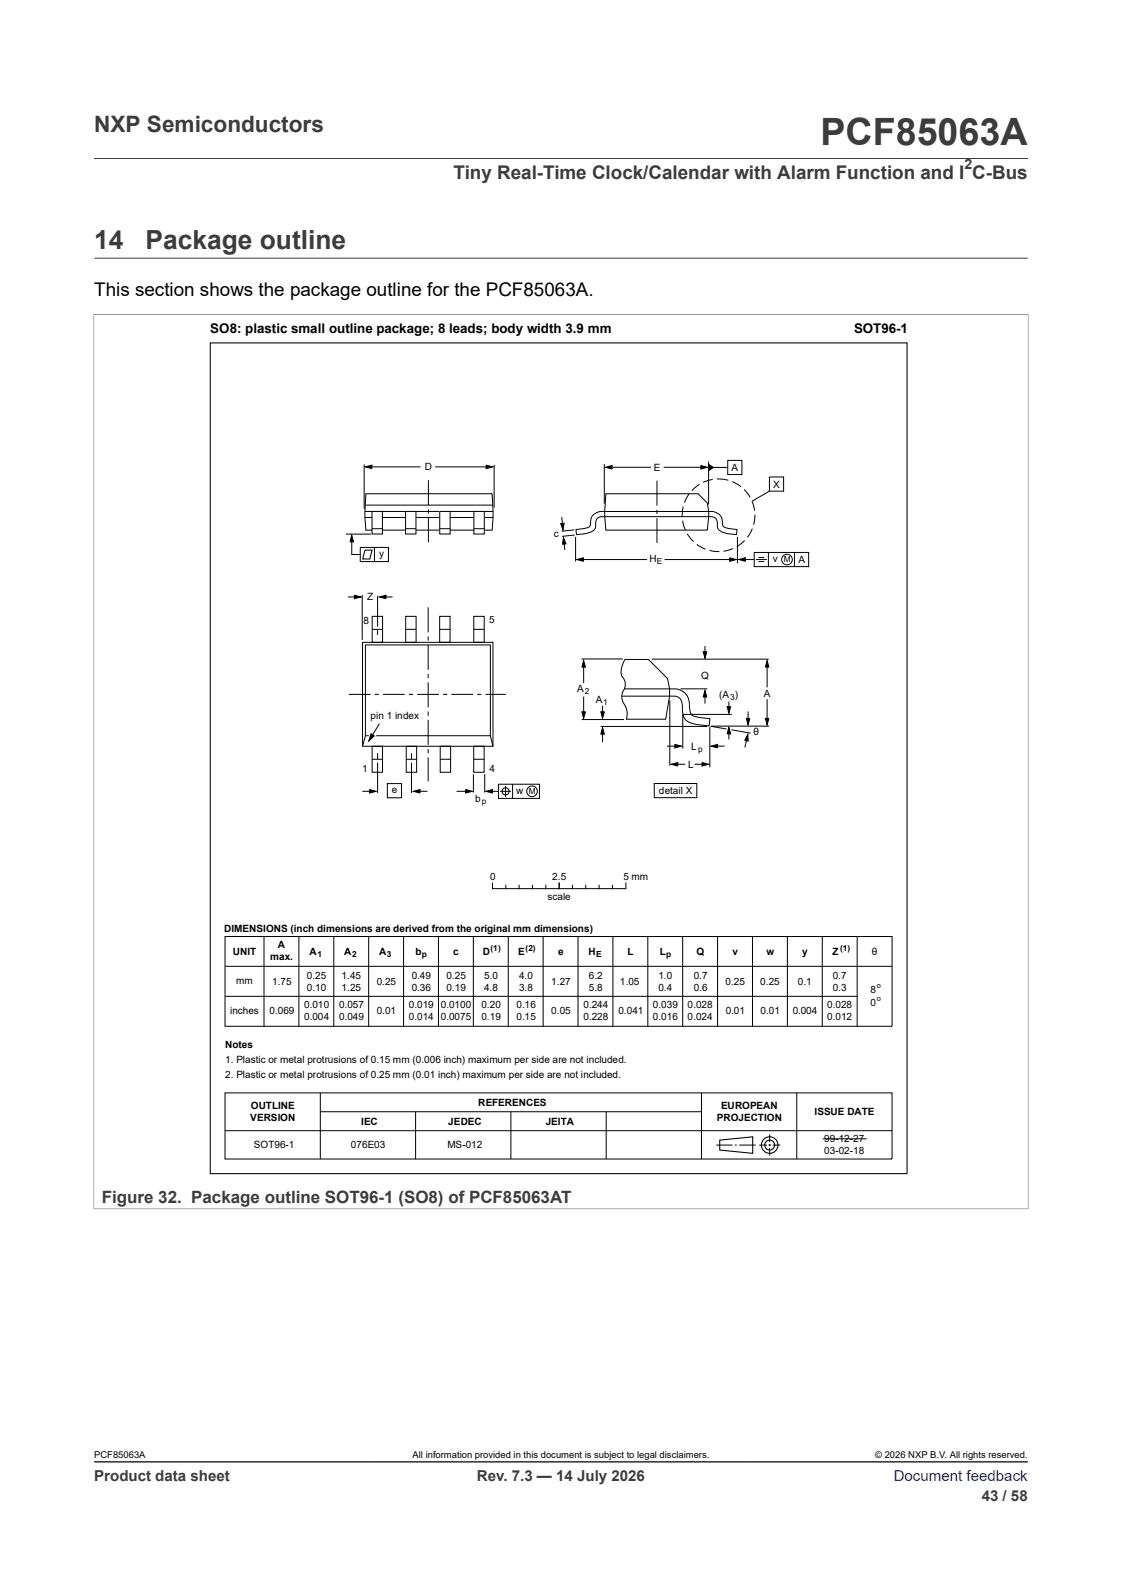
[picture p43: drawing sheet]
<svg xmlns="http://www.w3.org/2000/svg" width="210mm" height="297mm" viewBox="0 0 210 297" stroke-linecap="round" stroke-linejoin="round" font-family="sans-serif">
<defs><g id="words">
<text font-size="7.1" fill="#3c3c3c" x="153.6" y="27.2">PCF85063A</text>
<g font-size="4.9" fill="#3c3c3c">
<text x="17.6" y="46.6">14</text>
<text x="27.2" y="46.6">Package outline</text>
</g>
<text font-size="4.2" fill="#3c3c3c" x="17.6" y="24.8">NXP Semiconductors</text>
<text font-size="3.5" fill="#3c3c3c" x="84.9" y="33.5">Tiny Real-Time Clock/Calendar with Alarm Function and I C-Bus</text>
<text font-size="3.5" x="17.6" y="55.5">This section shows the package outline for the PCF85063A.</text>
<text font-size="3.2" fill="#3c3c3c" x="19" y="225.2">Figure 32. Package outline SOT96-1 (SO8) of PCF85063AT</text>
<g font-size="2.8" fill="#3c3c3c">
<text x="17.6" y="277.3">Product data sheet</text>
<text x="89.3" y="277.3">Rev. 7.3 — 14 July 2026</text>
<text x="183.7" y="281">43 / 58</text>
</g>
<text font-size="2.8" fill="#00f" x="167.3" y="277.3">Document feedback</text>
<text font-size="2.6" fill="#3c3c3c" x="180.5" y="31.6">2</text>
<g font-size="2.5">
<text x="39.4" y="62.3">SO8: plastic small outline package; 8 leads; body width 3.9 mm</text>
<text x="159.8" y="62.4">SOT96-1</text>
</g>
<g font-size="1.9">
<text x="79.5" y="88.1">D</text>
<text x="122.4" y="88.2">E</text>
<text x="136.9" y="88.2">A</text>
<text x="144.7" y="91.3">X</text>
<text x="103.7" y="100.6">c</text>
<text x="71" y="104.4">y</text>
<text x="121.6" y="105.2">H</text>
<text x="144.7" y="105.3">v</text>
<text x="149.4" y="105.5">A</text>
<text x="68.7" y="112.4">Z</text>
<text x="68" y="116.8">8</text>
<text x="91.5" y="116.7">5</text>
<text x="108" y="129.6">A</text>
<text x="111.5" y="131.6">A</text>
<text x="131.2" y="127.1">Q</text>
<text x="134.6" y="130.8">(A )</text>
<text x="142.9" y="130.6">A</text>
<text x="69.4" y="134.7">pin 1 index</text>
<text x="141" y="137.7">θ</text>
<text x="128.8" y="143.8">L</text>
<text x="129.4" y="140.5">L</text>
<text x="67.8" y="144.5">1</text>
<text x="73.3" y="148.6">e</text>
<text x="91.6" y="144.5">4</text>
<text x="96.6" y="148.7">w</text>
<text x="123.3" y="148.7">detail X</text>
<text x="88.9" y="150.2">b</text>
<text x="91.7" y="164.8">0</text>
<text x="103.4" y="164.8">2.5</text>
<text x="116.7" y="164.8">5 mm</text>
<text x="102.5" y="168.5">scale</text>
<text x="42" y="174.5">DIMENSIONS (inch dimensions are derived from the original mm dimensions)</text>
<text x="43.6" y="178.8">UNIT</text>
<text x="50.6" y="179.8">max.</text>
<text x="52" y="177.5">A</text>
<text x="57.9" y="178.8">A</text>
<text x="64.4" y="178.8">A</text>
<text x="71" y="178.8">A</text>
<text x="77.7" y="178.8">b</text>
<text x="84.8" y="178.8">c</text>
<text x="90.4" y="178.8">D</text>
<text x="97" y="178.8">E</text>
<text x="104.5" y="178.8">e</text>
<text x="110.2" y="178.8">H</text>
<text x="117.5" y="178.8">L</text>
<text x="123.5" y="178.8">L</text>
<text x="130.4" y="178.8">Q</text>
<text x="137.1" y="178.8">v</text>
<text x="143.4" y="178.8">w</text>
<text x="150.1" y="178.8">y</text>
<text x="155.8" y="178.8">Z</text>
<text x="163.2" y="178.8">θ</text>
<text x="44.2" y="184.3">mm</text>
<text x="50.9" y="184.5">1.75</text>
<text x="57.4" y="183.3">0.25</text>
<text x="57.4" y="185.5">0.10</text>
<text x="63.9" y="183.3">1.45</text>
<text x="63.9" y="185.5">1.25</text>
<text x="70.5" y="184.5">0.25</text>
<text x="77.1" y="183.3">0.49</text>
<text x="77.1" y="185.5">0.36</text>
<text x="83.6" y="183.3">0.25</text>
<text x="83.6" y="185.5">0.19</text>
<text x="90.6" y="183.3">5.0</text>
<text x="90.6" y="185.5">4.8</text>
<text x="97.2" y="183.3">4.0</text>
<text x="97.2" y="185.5">3.8</text>
<text x="103.2" y="184.4">1.27</text>
<text x="110.2" y="183.3">6.2</text>
<text x="110.2" y="185.5">5.8</text>
<text x="116" y="184.4">1.05</text>
<text x="123.2" y="183.3">1.0</text>
<text x="123.2" y="185.5">0.4</text>
<text x="129.8" y="183.3">0.7</text>
<text x="129.8" y="185.5">0.6</text>
<text x="135.8" y="184.4">0.25</text>
<text x="142.3" y="184.4">0.25</text>
<text x="149.3" y="184.4">0.1</text>
<text x="155.9" y="183.3">0.7</text>
<text x="155.9" y="185.5">0.3</text>
<text x="43.1" y="189.9">inches</text>
<text x="50.4" y="189.9">0.069</text>
<text x="56.9" y="188.7">0.010</text>
<text x="56.9" y="191">0.004</text>
<text x="63.5" y="188.7">0.057</text>
<text x="63.5" y="191">0.049</text>
<text x="70.5" y="189.9">0.01</text>
<text x="76.5" y="188.7">0.019</text>
<text x="76.5" y="191">0.014</text>
<text x="82.5" y="188.7">0.0100</text>
<text x="82.5" y="191">0.0075</text>
<text x="90.1" y="188.7">0.20</text>
<text x="90.1" y="191">0.19</text>
<text x="96.7" y="188.7">0.16</text>
<text x="96.7" y="191">0.15</text>
<text x="103.2" y="189.8">0.05</text>
<text x="109.2" y="188.7">0.244</text>
<text x="109.2" y="191">0.228</text>
<text x="115.7" y="189.9">0.041</text>
<text x="122.2" y="188.7">0.039</text>
<text x="122.2" y="191">0.016</text>
<text x="128.7" y="188.7">0.028</text>
<text x="128.7" y="191">0.024</text>
<text x="135.8" y="189.9">0.01</text>
<text x="142.4" y="189.9">0.01</text>
<text x="148.4" y="189.9">0.004</text>
<text x="154.8" y="188.7">0.028</text>
<text x="154.8" y="191">0.012</text>
<text x="163" y="186">8</text>
<text x="163" y="188.3">0</text>
<text x="42.2" y="196.2">Notes</text>
<text x="42.2" y="199">1. Plastic or metal protrusions of 0.15 mm (0.006 inch) maximum per side are not included.</text>
<text x="42.2" y="201.9">2. Plastic or metal protrusions of 0.25 mm (0.01 inch) maximum per side are not included.</text>
<text x="46.8" y="210">VERSION</text>
<text x="46.9" y="207.7">OUTLINE</text>
<text x="89.5" y="207.1">REFERENCES</text>
<text x="134.2" y="210">PROJECTION</text>
<text x="135" y="207.7">EUROPEAN</text>
<text x="152.5" y="208.9">ISSUE DATE</text>
<text x="47.5" y="215.1">SOT96-1</text>
<text x="65.7" y="215.1">076E03</text>
<text x="67.6" y="210.7">IEC</text>
<text x="83.8" y="215.1">MS-012</text>
<text x="83.9" y="210.7">JEDEC</text>
<text x="102.1" y="210.7">JEITA</text>
<text x="154.3" y="213.9">99-12-27</text>
<text x="154.3" y="216.1">03-02-18</text>
</g>
<g font-size="1.8">
<text x="17.6" y="273.1">PCF85063A</text>
<text x="77.2" y="273.1">All information provided in this document is subject to legal disclaimers.</text>
<text x="163.8" y="273.1">© 2026 NXP B.V. All rights reserved.</text>
</g>
<g font-size="1.6">
<text x="122.9" y="105.6">E</text>
<text x="146.7" y="105.3">M</text>
<text x="109.4" y="130">2</text>
<text x="112.9" y="132">1</text>
<text x="136.6" y="131.1">3</text>
<text x="130.7" y="140.8">p</text>
<text x="99" y="148.7">M</text>
<text x="90.2" y="150.6">p</text>
<text x="59.4" y="179.2">1</text>
<text x="65.9" y="179.2">2</text>
<text x="72.4" y="179.2">3</text>
<text x="79" y="179.2">p</text>
<text x="91.8" y="178.1">(1)</text>
<text x="98.3" y="178.1">(2)</text>
<text x="111.6" y="179.2">E</text>
<text x="124.7" y="179.2">p</text>
<text x="157.2" y="178.1">(1)</text>
</g>
<g font-size="1.4">
<text x="164.1" y="185.1">o</text>
<text x="164.1" y="187.4">o</text>
</g>
</g></defs>
<path d="M17.6 29.7h174.8M17.5 58.9h175M17.6 58.8v167.6M17.6 48.3h174.8M192.4 58.8v167.6M17.5 226.4h175" fill="none" stroke="#3c3c3c" stroke-width=".19"/>
<g fill="none" stroke="#000" stroke-width=".19">
<path d="M68.2 87v8.3M68.3 95.8h24M68.3 96.9h24M68.4 87.4l1.2-.3v.7zM68.4 94.6h23.8M68.5 92.5h23.6l.2 3.3-.2 3.5h-23.6l-.2-2.4zM69.1 87.4h9.6M80.2 89.9v4.7M80.2 95.4v.8M80.2 96.9v4.7M81.5 87.4h10.1M91 87.1l1.2 .3-1.2 .4z"/>
<path d="M92.5 87.1v8M104.9 98h.7l-.2 1.2zM105.1 96.8l.2 2M107.5 99.2l-2.4 .3M107.8 99.2l.2-.1a3.8 3.8 0 0 0 2.4-.6l.1-.3a2.19 2.19 0 0 1 2.7-2.4h19.3a2.24 2.24 0 0 1 2.7 2.4 1.21 1.21 0 0 0 1.3 .8l1.4 .2v.9h-.2a4.5 4.5 0 0 1-3.3-1l-.1-.8a1.33 1.33 0 0 0-1.7-1.5h-19.4a1.33 1.33 0 0 0-1.7 1.5 1.49 1.49 0 0 1-1.5 1.5l-2.1 .3zM113.1 86.9v7.4M113.3 87.5l1.3-.3v.6zM113.4 92.5h17.3l1.7 1.7 .2 1.6-.2 3.5h-19l-.2-2.6zM113.9 87.5h7.9M123 90v4.7M123 95.5v.8M123 97v4.6"/>
<path d="M124.2 87.5h7.6M127.8 97.5l.5 1.8M127.9 94.9l-.2 1.8M128.7 100l1.1 1.4M129 92.5l-.9 1.6M130.9 90.7l-1.4 1.2M131.2 87.2l1.2 .3-1.2 .3zM132.6 86.4v8.1M132.6 87l.9 .5-.9 .6zM133.1 87.5h3.1M133.4 89.8l-1.8 .5M134.2 89.7l2.1 .2"/>
<path d="M136.2 86.2h2.7v2.7h-2.7zM137.1 90.2l1.6 .9M139.3 91.7l1.1 1.4M140.7 93.8l.5 1.8M140.8 99l-.9 1.6M141.3 96.4l-.2 1.9M144 89.3h2.7v2.7h-2.7zM144 92l-3.2 1.8M65.1 111.8h2M66.3 111.5l1.3 .3-1.3 .3zM67.8 111.4v8.4M69.7 115.4h1.9v4.9h-1.9z"/>
<path d="M69.7 117.9h1.9M70.7 111.6v5.7M70.7 118v.9M71 111.8l1.2-.3v.6zM71.5 111.8h2M75.9 115.4h2v4.9h-2zM75.9 117.9h2M80.1 113.7v4.7M80.1 119.2v.8M82.3 115.4h1.9v4.9h-1.9zM82.3 117.9h1.9M88.7 115.4h1.9v4.9h-1.9z"/>
<path d="M88.7 117.9h1.9M105.5 100.7l.4 1.1-.6 .1zM105.5 101.1l.2 1.9M107.6 100.2l-2.4 .2M107.7 100.5v4.6M108 104.8l1.2-.3v.6zM108.6 104.8h12.5M124.4 104.8h12.6M130.4 101.9l1.7 .9M132.8 103.1l1.8 .2M136.6 104.5l1.2 .3-1.2 .3zM137.2 102.7l-1.8 .5"/>
<path d="M138 100.5v5M138.3 104.8l1.2-.3v.6zM139 104.8h2.2M139.4 101.2l-1.5 1.2M141.2 103.5h10.2v2.6h-10.2zM141.5 104.8h2M143.8 103.5v2.6M148.7 103.5v2.6M65.3 130h4M67.9 120.3h24.4v19.4h-24.4zM68.4 120.8h23.4v17h-23.4zM68.4 137.8l-.5 1.9"/>
<path d="M69.6 139.7h2v4.9h-2zM70.1 130h.8M71.7 130h4M76 139.7h2v4.9h-2zM76.5 130h.8M78.1 130h4M80.1 120.8v4.6M80.1 126.2v.8M80.1 127.8v4.7M80.1 133.2v.8M80.1 134.8v4.7M82.4 139.7h1.9v4.9h-1.9z"/>
<path d="M82.9 130h.8M84.5 130h4M88.7 139.7h1.9v4.9h-1.9zM89.3 130h.8M90.9 130h3.8M91.8 137.8l.5 1.9M108.8 123.4h7.8M108.9 134.7h7.9M108.9 133.3h.7l-.4 1.2zM109.2 123.7l.4 1.2h-.7zM109.2 124.1v3.8M109.2 130.5v3.4"/>
<path d="M112.4 136h20M112.4 133.3h.7l-.3 1.2zM112.8 136.3l.3 1.2h-.7zM112.8 132.2v1.9M112.8 137v2M116.9 129h8.4a3.1 3.1 0 0 1 3.8 3.5 1.56 1.56 0 0 0 .8 1.6l3 .5-.2 1.2-.1 .1a10.8 10.8 0 0 1-4.1-.9 3.4 3.4 0 0 1-.8-2.9 1.66 1.66 0 0 0-2.1-1.7h-9.2M117.2 134.7h7.4l.7-4.3v-1.4l-.4-1.9-3.5-3.6h-4.5a4.3 4.3 0 0 0-.5 3 2.37 2.37 0 0 1 .1 3.2 2.73 2.73 0 0 0 .6 2.6 3.1 3.1 0 0 1 .1 2.4M122 123.4h21.9M124.8 139.7h1.8M125.4 131.1v12.3M126.3 139.4l1.2 .3-1.2 .4zM127.4 129h5"/>
<path d="M127.8 133.8h9.2M127.8 133.8v6.4M131.6 122h.7l-.4 1.3zM131.9 129.3l.4 1.2h-.7zM131.9 121v1.8M131.9 129.8v2M132.9 136.1v7.6M133 136l3 .5M133.1 139.7l1.2-.3v.7zM133.2 136h10.8M133.8 139.7h1.8M136.1 132.3h.7l-.4 1.3z"/>
<path d="M136.4 136.2l.4 1.2h-.7zM136.4 131.4v1.5M136.4 137v1.5M136.9 136.7l3.6 .6M139.7 134.5h.6l-.3 1.3zM139.9 138l-.5 2M140 137.5v1.3l-.6-.2zM140 133.2v2M143.2 134.5h.7l-.3 1.3zM143.6 123.7l.3 1.2h-.7zM143.6 124.4v4.3M143.6 131v4"/>
<path d="M67.8 148.2h2M69.2 147.9l1.2 .3-1.2 .3zM69.6 142.2h2M70.7 141v1.1M70.7 142.8v5.7M72.5 146.7h2.7v2.7h-2.7zM76 142.2h2M77 141v1.1M77 142.8v5.7M77.4 148.2l1.2-.3v.6zM78 148.2h2M80.1 140.3v.7"/>
<path d="M80.1 141.8v4.5M82.4 142.2h1.9M85.4 148.2h2M87.2 147.9l1.2 .3-1.2 .3zM88.6 145v3.4M88.7 142.2h1.9M90.7 145v3.4M90.9 148.2l1.3-.3v.6zM91.6 148.2h1.7M93.3 146.9h7.7v2.6h-7.7zM93.6 148.2h2M94.6 147.2v2"/>
<path d="M95.9 146.9v2.6M122.5 146.7h7.9v2.7h-7.9zM125.6 143.1l1.3-.3v.7zM126.3 143.1h1.9M130 143.1h2M131.4 142.8l1.2 .3-1.2 .4zM42.1 175.4h124.9v16.8h-124.9zM49.4 175.4v16.8M55.9 175.4v16.8M62.5 175.4v16.8M69 175.4v16.8M75.5 175.4v16.8"/>
<path d="M82.1 175.4v16.8M88.6 175.4v16.8M95.1 175.4v16.8M101.7 175.4v16.8M108.2 175.4v16.8M114.7 175.4v16.8M121.2 175.4v16.8M127.8 175.4v16.8M134.3 175.4v16.8M140.8 175.4v16.8M147.4 175.4v16.8M153.9 175.4v16.8"/>
<path d="M160.4 175.4v16.8M42.1 186.6h118.3M42.1 181h124.9M42.1 204.7h124.9v12.3h-124.9zM42.1 211.7h124.9M60 204.7v12.3M60 208.2h71.2M77.8 208.2v8.8M95.6 208.2v8.8M113.5 208.2v8.8M131.3 204.7v12.3M134.1 214.4h3"/>
<path d="M137.5 214.4h.4M138.3 214.4h3.1M142.1 214.4h1.4M143.8 214.4h.5M144.1 212.4v1.5M144.1 214.2v.4M144.1 215v1.4M144.6 214.4h1.5M149.1 204.7v12.3M154 213.3h8.2"/>
<circle cx="147.3" cy="104.8" r="1"/>
<circle cx="94.6" cy="148.2" r=".66"/>
<circle cx="99.6" cy="148.2" r="1"/>
</g>
<g fill="none" stroke="#000" stroke-width=".2">
<path d="M142 104.4h1M142 105.2h1M134.7 213.5l6.2-.6v3.1l-6.2-.6z"/>
<circle cx="144.1" cy="214.4" r="1.55"/>
<circle cx="144.1" cy="214.4" r=".93"/>
</g>
<g fill="#000">
<path d="M68.4 87.4l1.2-.3v.7zM91 87.1l1.2 .3-1.2 .4zM104.9 98h.7l-.2 1.2zM113.3 87.5l1.3-.3v.6zM131.2 87.2l1.2 .3-1.2 .3zM132.6 87l.9 .5-.9 .6zM66.3 111.5l1.3 .3-1.3 .3zM71 111.8l1.2-.3v.6zM105.5 100.7l.4 1.1-.6 .1zM108 104.8l1.2-.3v.6zM136.6 104.5l1.2 .3-1.2 .3zM138.3 104.8l1.2-.3v.6z"/>
<path d="M109.2 123.7l.4 1.2h-.7zM108.9 133.3h.7l-.4 1.2zM112.8 136.3l.3 1.2h-.7zM112.4 133.3h.7l-.3 1.2zM126.3 139.4l1.2 .3-1.2 .4zM131.9 129.3l.4 1.2h-.7zM131.6 122h.7l-.4 1.3zM136.4 136.2l.4 1.2h-.7zM136.1 132.3h.7l-.4 1.3zM140 137.5v1.3l-.6-.2zM139.7 134.5h.6l-.3 1.3zM143.6 123.7l.3 1.2h-.7z"/>
<path d="M143.2 134.5h.7l-.3 1.3zM69.2 147.9l1.2 .3-1.2 .3zM77.4 148.2l1.2-.3v.6zM87.2 147.9l1.2 .3-1.2 .3zM90.9 148.2l1.3-.3v.6zM125.6 143.1l1.3-.3v.7zM131.4 142.8l1.2 .3-1.2 .4zM133.1 139.7l1.2-.3v.7z"/>
</g>
<path d="M82.3 95.8h1.9v4.2h-1.9z" fill="#fff"/>
<path d="M82.3 95.8h1.9v4.2h-1.9zM82.3 99h1.9" fill="none" stroke="#000" stroke-width=".19"/>
<path d="M75.9 95.8h2v4.2h-2z" fill="#fff"/>
<path d="M75.9 95.8h2v4.2h-2zM75.9 99h2" fill="none" stroke="#000" stroke-width=".19"/>
<path d="M69.6 95.8h2v4.2h-2z" fill="#fff"/>
<path d="M69.6 95.8h2v4.2h-2zM69.6 99h2" fill="none" stroke="#000" stroke-width=".19"/>
<path d="M88.7 95.8h1.9v4.2h-1.9z" fill="#fff"/>
<path d="M88.7 99h1.9M88.7 95.8h1.9v4.2h-1.9zM64.7 100h4.7M65.8 100.2l.4 1.3h-.7zM65.8 100.7v3.1h1.6M67.4 102.5h5.3v2.7h-5.3zM68.3 103h1.3l-.4 1.7h-1.3zM70.1 102.5v2.7" fill="none" stroke="#000" stroke-width=".19"/>
<path d="M65.8 100.2l.4 1.3h-.7z" fill="#000"/>
<path d="M69.2 137l1.3 .7-1.7 1.4z" fill="#fff"/>
<g fill="none" stroke="#000" stroke-width=".19">
<path d="M69.4 137.4l.7 .4-1.1 1zM71 135.5l-2 3.3M92.2 165.4v1M92.2 166.4h24.9M94.7 165.8v.6M97.2 165.8v.6M99.7 165.8v.6M102.2 165.8v.6M104.6 165.4v1M104.7 165.4v1M107.1 165.8v.6M109.6 165.8v.6"/>
<path d="M112.1 165.8v.6M114.6 165.8v.6M117.1 165.4v1"/>
</g>
<path d="M69.4 137.4l.7 .4-1.1 1z" fill="#000"/>
<path d="M39.4 64.2h130.4v155.6h-130.4z" fill="none" stroke="#000" stroke-width=".2"/>
<path d="M17.6 273.8h174.8" fill="none" stroke="#3c3c3c" stroke-width=".19"/>
<use href="#words"/>
</svg>
